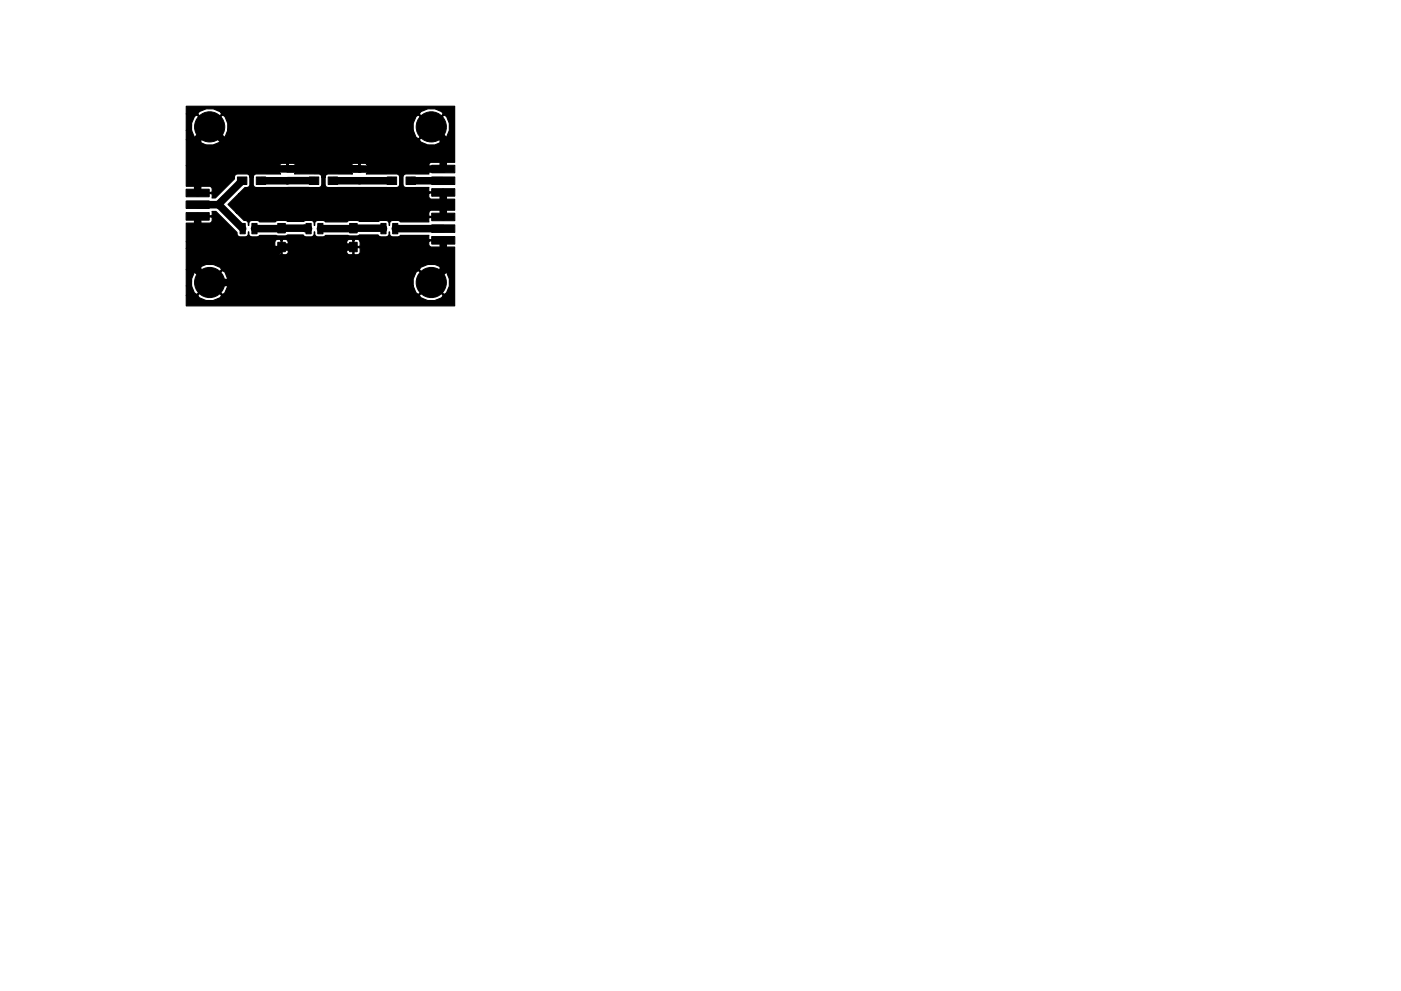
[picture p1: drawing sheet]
<svg xmlns="http://www.w3.org/2000/svg" width="297mm" height="210mm" viewBox="0 0 297 210" stroke-linecap="round" stroke-linejoin="round" font-family="sans-serif">
<g fill="#000" stroke="#000" stroke-width=".21">
<path d="M50.3 37.5h2v1.6h-2zM54.3 37.5h2v1.6h-2zM59.9 35.3h2.2v1.1h-2.2zM59.9 37.8h2.2v1.1h-2.2zM65.6 37.5h2v1.6h-2zM69.6 37.5h2v1.6h-2zM75.1 35.3h2.2v1.1h-2.2zM75.1 37.8h2.2v1.1h-2.2zM82.1 37.5h2v1.6h-2zM86.1 37.5h2v1.6h-2zM91.5 37.5h4.9v1.6h-4.9zM91.5 35.1h4.9v1.6h-4.9z"/>
<path d="M39.5 42.6h4.9v1.6h-4.9zM39.5 45.1h4.9v1.6h-4.9zM39.5 40.1h4.9v1.6h-4.9zM50.9 47.4h1.1v2.2h-1.1zM53.4 47.4h1.1v2.2h-1.1zM58.9 47.4h1.6v2h-1.6zM58.9 51.4h1.6v2h-1.6zM64.9 47.4h1.1v2.2h-1.1zM67.4 47.4h1.1v2.2h-1.1zM74.1 47.4h1.6v2h-1.6zM74.1 51.4h1.6v2h-1.6zM80.7 47.4h1.1v2.2h-1.1z"/>
<path d="M83.3 47.4h1.1v2.2h-1.1zM91.5 40h4.9v1.6h-4.9zM91.5 47.7h4.9v1.6h-4.9zM91.5 45.2h4.9v1.6h-4.9zM91.5 50.2h4.9v1.6h-4.9z"/>
<circle cx="44.5" cy="26.9" r="3.2"/>
<circle cx="91.4" cy="26.9" r="3.2"/>
<circle cx="44.5" cy="59.9" r="3.2"/>
<circle cx="91.4" cy="59.9" r="3.2"/>
</g>
<g fill="none" stroke="#000" stroke-width="1.6">
<path d="M51.3 38.3l-5 5.1M61 38.3h-.1M66.6 38.3h-11.3M66.6 38.3h.1M70.6 38.3h12.5M87.1 38.3h6.9M91.4 26.9l2.6 2.6v6.4l-40.6-.1-9-8.9-2.5 2.6v11.4M41.9 45.9v11.5l2.5 2.5h7.8l7.5-7.5h15.2M41.9 43.4h4.5l5.1 5.1M54 48.5h11.4M67.9 48.5h13.4M83.8 48.5h10.2"/>
<path d="M94 40.8v5.2M94 51v6.4l-2.6 2.5"/>
</g>
<path d="M39.5 22.5h56.9v11.9h-2.1l-.2 .2v1.4h-3l-.2 .2v.7h-4.8a.65 .65 0 0 0-.7 .6v1.6l.4 .6 5.1 .1v.7l.2 .2h3v1.4l.2 .2h2.1v2.3h-2.1l-.2 .2v1.4h-3l-.2 .1v.8h-6l-.3-.3a2.2 2.2 0 0 0-1.8 .1l-.3 .9v-.4a.65 .65 0 0 0-.7-.6h-1.1l-.4 .2h-4.1l-.5-.2h-1.6l-.5 .3h-4.6l-.1-.1a2.15 2.15 0 0 0-1.8-.2 .94 .94 0 0 0-.4 1l-.1-.4a.65 .65 0 0 0-.6-.6h-1.1l-.5 .2h-3.4l-.5-.2h-1.6l-.5 .3h-3.4v-.1a2.15 2.15 0 0 0-1.8-.2 .94 .94 0 0 0-.5 1v-.4a.7 .7 0 0 0-1-.6l-1.6-1.7h40.8v.6l.2 .2h2.8v-1.1l-.2-.2h-2.3l-.5 .5h-40.8l-1.8-1.7 2.3-2.3h40.3l.1 .9 .4 .3h2.3l.2-.2v-1.1h-2.8l-.2 .1h-40.3l1.3-1.3a.79 .79 0 0 0 1.1-.7v-1.6h.7v1.9l.6 .4h13.3a.65 .65 0 0 0 .6-.7v-1.6h.7l.1 1.9 .6 .4h14.5a.65 .65 0 0 0 .6-.7v-1.6l-.4-.5-6.6-.1 .2-.4v-.4l-.1-.1h-3.2l-.1 .1v.4l.2 .4h-5.1a.65 .65 0 0 0-.7 .6h-.7l-.2-.4-.4-.2h-5.2l.3-.4v-.4l-.2-.1h-3.1l-.2 .1v.4l.3 .4h-5.2a.65 .65 0 0 0-.6 .6h-.7l-.2-.4-.5-.2h-2a.76 .76 0 0 0-.6 1.1l-4 4h-.8l.1-.8-.2-.1h-3v-1.4h.2v1.1h2.8l.2-.1v-.7l-.3-.4-2.5-.1-.4 .2-.2-.2h-2.1v-4.3h19.7v.3l.2 .2h1.4v-.9h.3v.9h1.4l.2-.2v-.3h11.8v.3l.1 .2h1.5v-.9h.2v.9h1.5l.1-.2-.1-.6h13.1v.7l.2 .1h2.8v-1.1l-.2-.2h-2.3l-.5 .5h-13.1l-.4-.3h-.9l-.2 .2a1.83 1.83 0 0 0-1.6-.1l-.2 .5h-11.8l-.5-.6h-1l-.1 .2a1.83 1.83 0 0 0-1.6-.1l-.3 .5h-19.7v-5.5h2.4l.4 .5a3.5 3.5 0 0 0 4.7-.5h41.9l.3 .5a3.5 3.5 0 0 0 4.8-.5l-2.6-2.6-2.5 2.6h-41.9l-2.6-2.6-2.5 2.6h-2.4v-2h1.1l.6 1.4 .5 .4 2.6-2.6h.3l2.6 2.6 .5-.4 .6-1.4h39.3l.6 1.4 .5 .4 2.6-2.6h.3l2.6 2.6a3.4 3.4 0 0 0 0-5.1l-2.6 2.5h-.3l-2.6-2.5-.5 .3-.6 1.4v1.6h-39.3v-1.5l-.6-1.4-.5-.4-2.6 2.5h-.3l-2.6-2.5-.5 .3-.6 1.4v1.6h-1.1v-3.5h2.4l2.5 2.5 2.6-2.5h41.9l2.5 2.5 2.6-2.5-.4-.5a3.5 3.5 0 0 0-4.7 .5h-41.9l-.4-.5a3.5 3.5 0 0 0-4.7 .5h-2.4zM39.5 47.3h2.1l.2-.1v-1.2h.2v1.2l.2 .1h2.3l.5-.5v-.6l-.2-.2h-3v-.2h3l.2-.2-.1-.7h.9l4.5 4.4a.73 .73 0 0 0 .6 1h1.1a.87 .87 0 0 0 .7-1.1h.1a.77 .77 0 0 0 .6 1.1l1.3-.1 .3-.3 5.5 .2 .5-.3h3.3l.1 .3a2.15 2.15 0 0 0 1.8 .1 .94 .94 0 0 0 .5-1 .77 .77 0 0 0 .7 1.1l1.3-.1 .3-.3 6.7 .2 .5-.3h3.9l.2 .3a2.15 2.15 0 0 0 1.8 .1 .94 .94 0 0 0 .4-1h.1a.77 .77 0 0 0 .7 1.1l1.3-.1 .3-.3h6v.8l.2 .2 3-.1v1.5l.2 .1h2.1v12.5h-56.9v-2.2h2.4a3.4 3.4 0 0 0 5.1 0h41.9a3.4 3.4 0 0 0 5.1 0l-2.6-2.6-2.5 2.6h-41.9l-2.6-2.6-2.5 2.6h-2.4v-2h1.1l.6 1.4 .5 .4 2.6-2.6h.3l2.6 2.6 .5-.4 .6-1.4h39.3l.6 1.4 .5 .4 2.6-2.6h.3l2.6 2.6a3.4 3.4 0 0 0 0-5.1l-2.6 2.5h-.3l-2.6-2.5-.5 .3-.6 1.4v1.6h-39.3v-1.5l-.6-1.4-.5-.4-2.6 2.5h-.3l-2.6-2.5-.5 .3-.6 1.4v1.6h-1.1v-3.5h2.4l2.5 2.6 2.6-2.6h41.9l2.5 2.6 2.6-2.6a3.4 3.4 0 0 0-5.1 0h-41.9a3.4 3.4 0 0 0-5.1 0h-2.4v-4.5h18.8v.8l.5 .5h.6l.2-.1v-1.4h.2v1.4l.2 .1h.6l.4-.2 .1-1.1h12.4l.1 1.1 .4 .2h.6l.2-.1v-1.4h.3v1.4l.1 .1h.7l.5-.5v-.8l-.2-.2h-2.5l-.2 .2h-12.4l-.1-.2h-2.6l-.1 .2h-18.8v-1.4h18.8v.8l.1 .2h1.2v-1.4h.2v1.4h1.2l.1-.2v-.8h12.4v.8l.2 .2h1.1v-1.4h.3v1.4h1.1l.2-.2v-.8h14.5l.1 .8 .4 .3h2.3l.2-.1v-1.2h-2.8l-.2 .2h-14.5l-.5-.5h-.7l-.1 .1-1.1-.1-.5 .5h-12.4l-.5-.5h-.6l-.2 .1-1-.1-.5 .5h-18.8z" fill="#000" stroke="#000" stroke-width=".25"/>
</svg>
